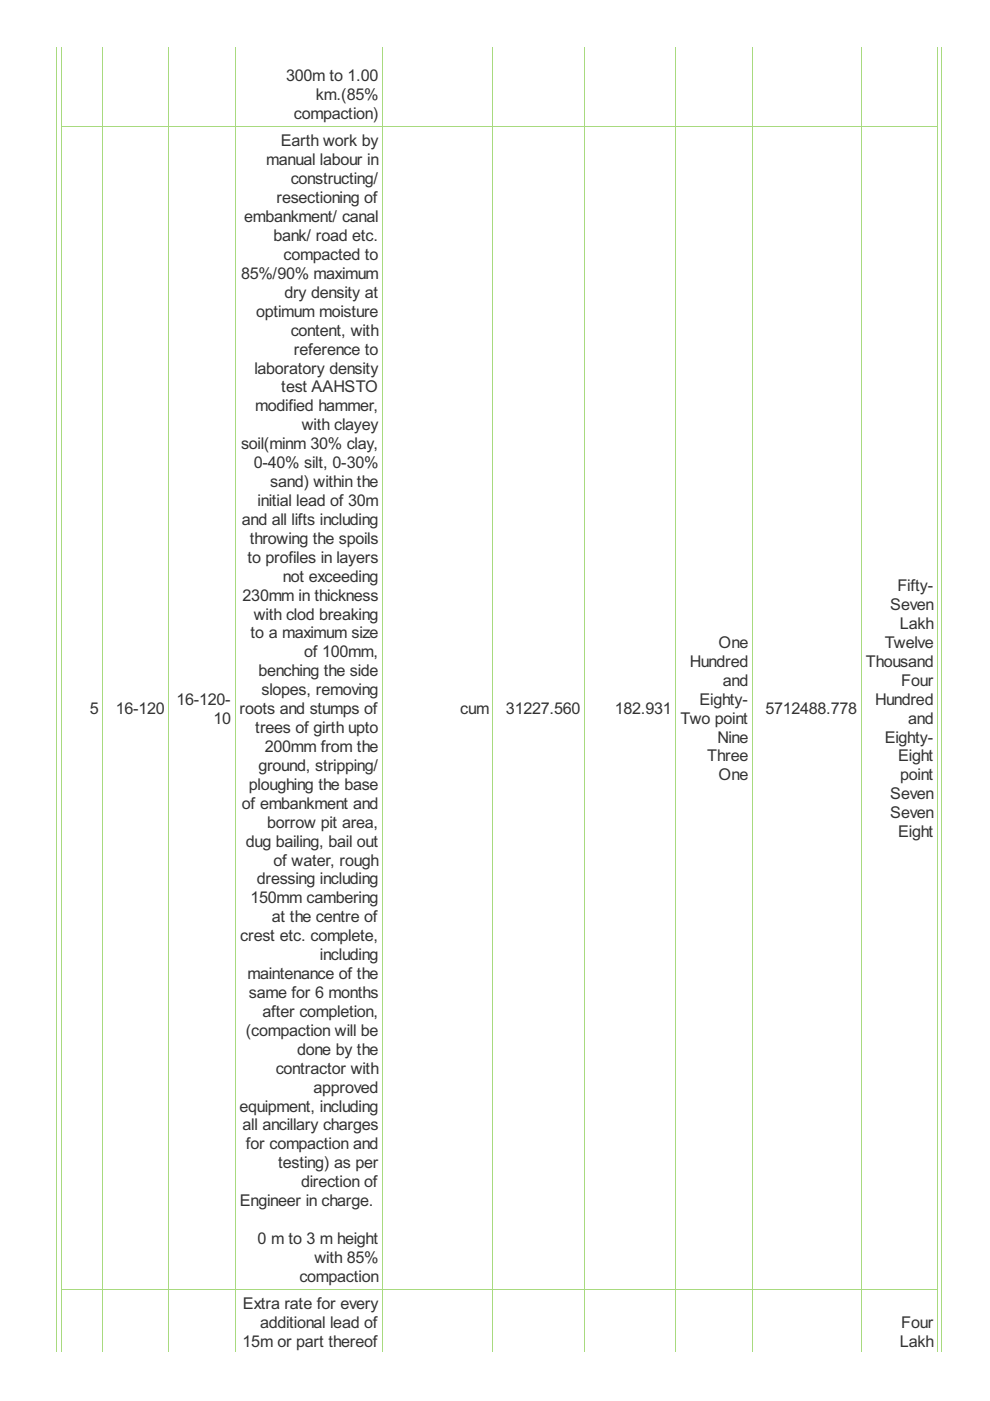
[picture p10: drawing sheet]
<svg xmlns="http://www.w3.org/2000/svg" width="210mm" height="297mm" viewBox="0 0 210 297" stroke-linecap="round" stroke-linejoin="round" font-family="sans-serif">
<defs><g id="words">
<g font-size="3.8" fill="#333">
<text x="60.6" y="17.2">300m to 1.00</text>
<text x="67" y="21.2">km.(85%</text>
<text x="62.3" y="25.2">compaction)</text>
<text x="56.5" y="35.1">manual labour in</text>
<text x="59.5" y="31.1">Earth work by</text>
<text x="61.6" y="39.1">constructing/</text>
<text x="51.8" y="47.1">embankment/ canal</text>
<text x="58.6" y="43.1">resectioning of</text>
<text x="58" y="51.1">bank/ road etc.</text>
<text x="51.1" y="59.1">85%/90% maximum</text>
<text x="60.1" y="55.1">compacted to</text>
<text x="60.3" y="63.2">dry density at</text>
<text x="54.3" y="67.2">optimum moisture</text>
<text x="61.6" y="71.2">content, with</text>
<text x="62.3" y="75.2">reference to</text>
<text x="54" y="79.2">laboratory density</text>
<text x="59.6" y="83.2">test AAHSTO</text>
<text x="54.1" y="87.2">modified hammer,</text>
<text x="51.1" y="95.2">soil(minm 30% clay,</text>
<text x="64" y="91.2">with clayey</text>
<text x="53.8" y="99.3">0-40% silt, 0-30%</text>
<text x="54.6" y="107.3">initial lead of 30m</text>
<text x="57.3" y="103.3">sand) within the</text>
<text x="51.3" y="111.3">and all lifts including</text>
<text x="52.5" y="119.3">to profiles in layers</text>
<text x="53" y="115.3">throwing the spoils</text>
<text x="60" y="123.3">not exceeding</text>
<text x="190.3" y="125.3">Fifty-</text>
<text x="51.4" y="127.3">230mm in thickness</text>
<text x="53.8" y="131.4">with clod breaking</text>
<text x="188.8" y="129.4">Seven</text>
<text x="53.1" y="135.4">to a maximum size</text>
<text x="152.3" y="137.4">One</text>
<text x="187.6" y="137.4">Twelve</text>
<text x="190.8" y="133.4">Lakh</text>
<text x="54.8" y="143.4">benching the side</text>
<text x="64.5" y="139.4">of 100mm,</text>
<text x="146.3" y="141.4">Hundred</text>
<text x="183.6" y="141.4">Thousand</text>
<text x="37.4" y="149.4">16-120-</text>
<text x="55.5" y="147.4">slopes, removing</text>
<text x="148.3" y="149.4">Eighty-</text>
<text x="153.3" y="145.4">and</text>
<text x="185.6" y="149.4">Hundred</text>
<text x="191.1" y="145.4">Four</text>
<text x="19" y="151.4">5</text>
<text x="24.5" y="151.4">16-120</text>
<text x="45.3" y="153.4">10</text>
<text x="50.8" y="151.4">roots and stumps of</text>
<text x="54.1" y="155.4">trees of girth upto</text>
<text x="97.6" y="151.4">cum</text>
<text x="107.3" y="151.4">31227.560</text>
<text x="130.4" y="151.4">182.931</text>
<text x="144.3" y="153.4">Two point</text>
<text x="162.3" y="151.4">5712488.778</text>
<text x="192.5" y="153.4">and</text>
<text x="56.1" y="159.4">200mm from the</text>
<text x="150" y="161.4">Three</text>
<text x="152.1" y="157.4">Nine</text>
<text x="187.6" y="157.4">Eighty-</text>
<text x="190.4" y="161.4">Eight</text>
<text x="52.8" y="167.5">ploughing the base</text>
<text x="54.8" y="163.5">ground, stripping/</text>
<text x="152.3" y="165.5">One</text>
<text x="190.9" y="165.5">point</text>
<text x="51.3" y="171.5">of embankment and</text>
<text x="188.8" y="169.5">Seven</text>
<text x="188.8" y="173.5">Seven</text>
<text x="52.1" y="179.5">dug bailing, bail out</text>
<text x="56.6" y="175.5">borrow pit area,</text>
<text x="190.4" y="177.5">Eight</text>
<text x="58" y="183.5">of water, rough</text>
<text x="53.1" y="191.5">150mm cambering</text>
<text x="54.5" y="187.5">dressing including</text>
<text x="57.6" y="195.5">at the centre of</text>
<text x="50.9" y="199.6">crest etc. complete,</text>
<text x="67.8" y="203.6">including</text>
<text x="52.5" y="207.6">maintenance of the</text>
<text x="52.8" y="211.6">same for 6 months</text>
<text x="55.6" y="215.6">after completion,</text>
<text x="52.1" y="219.6">(compaction will be</text>
<text x="58.5" y="227.6">contractor with</text>
<text x="63" y="223.6">done by the</text>
<text x="66.5" y="231.7">approved</text>
<text x="50.8" y="235.7">equipment, including</text>
<text x="51.4" y="239.7">all ancillary charges</text>
<text x="52.1" y="243.7">for compaction and</text>
<text x="59" y="247.7">testing) as per</text>
<text x="63.8" y="251.7">direction of</text>
<text x="50.8" y="255.7">Engineer in charge.</text>
<text x="54.6" y="263.8">0 m to 3 m height</text>
<text x="66.7" y="267.8">with 85%</text>
<text x="63.5" y="271.8">compaction</text>
<text x="51.5" y="277.6">Extra rate for every</text>
<text x="55.1" y="281.6">additional lead of</text>
<text x="191.1" y="281.6">Four</text>
<text x="51.4" y="285.7">15m or part thereof</text>
<text x="190.8" y="285.7">Lakh</text>
</g>
</g></defs>
<g fill="none" stroke="#a8da7f" stroke-width=".21">
<path d="M12.1 9.9v276.6M13.1 9.9v276.6M21.8 9.9v276.6M35.8 9.9v276.6M49.9 9.9v276.6M81.1 9.9v276.6M104.5 9.9v276.6M123.9 9.9v276.6M143.3 9.9v276.6M159.5 9.9v276.6M182.6 9.9v276.6M198.8 9.9v276.6"/>
<path d="M199.6 9.9v276.6M13 26.8h185.9M13 273.4h185.9"/>
</g>
<use href="#words"/>
</svg>
